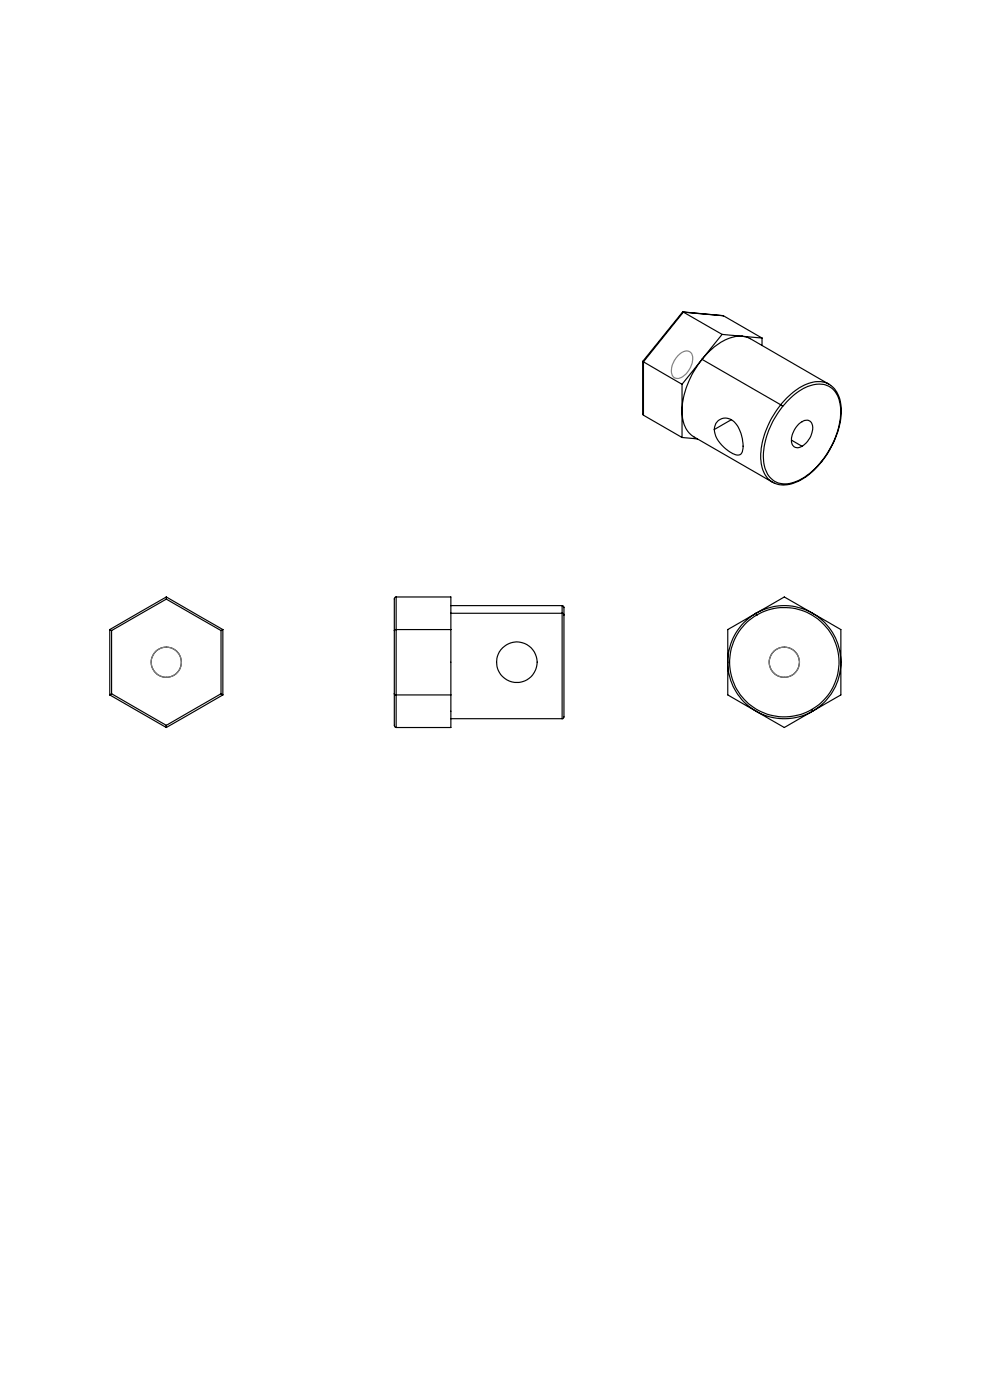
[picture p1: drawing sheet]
<svg xmlns="http://www.w3.org/2000/svg" width="210mm" height="297mm" viewBox="0 0 210 297" stroke-linecap="round" stroke-linejoin="round" font-family="sans-serif">
<g fill="none" stroke="#000" stroke-width=".25">
<path d="M136.4 76.7l.1 .1M136.5 76.8l8.2 4.7M136.5 76.8v11.3M144.9 66.2l8.6 .8M145 66.2l8.2 4.7M145 66.2l-8.5 10.6M145 66.2h-.3l-8.4 10.5v11.2l.2 .2M145 66.2l8.5 .8M148.9 76.2l16.7 9.7M148.9 76.2a19 19 0 0 0-4.2 11M148.9 76.2l-4.2 5.3M153.2 70.9l-4.3 5.3"/>
<path d="M153.2 70.9l4.2 .4M153.5 67l8.1 4.7M157.4 71.3a10 10 0 0 0-7.6 4l-.9 .9M157.4 71.3l1.8 .6 16.7 9.6M157.4 71.3l4.2 .4M161.6 71.7v1.6M136.5 88.1l8.2 4.7M144.7 87.2a6.1 6.1 0 0 0 2.5 5.5l16.7 9.6M144.7 81.5v5.7M144.7 87.2v5.6M144.7 92.8l3.3 .3M152.4 89.2a2.79 2.79 0 0 1 4.1 1.3 7.1 7.1 0 0 1 .8 5.6 1.34 1.34 0 0 1-1.9 .1 7.3 7.3 0 0 1-3.8-4.7v-.7l.2-1z"/>
<path d="M155.2 89l-3.7 2.1M165.6 85.9a17.5 17.5 0 0 0-4.1 12.5 4.9 4.9 0 0 0 7.2 3.9 13.5 13.5 0 0 0 5.6-4.3M165.6 85.9l.4 .3M166 86.2a16.7 16.7 0 0 0-3.9 12.3 4.5 4.5 0 0 0 5.5 4 12 12 0 0 0 6.6-4.6M166 86.2a11.5 11.5 0 0 1 7.6-4.7 4.4 4.4 0 0 1 4.6 4.2 16.6 16.6 0 0 1-4 12.2M167.9 93.4l2.2 1.3M169.4 90a1.77 1.77 0 0 1 2.7-.3 4.2 4.2 0 0 1-1.5 4.6 1.52 1.52 0 0 1-2.6 0 4.4 4.4 0 0 1 1.4-4.3zM174.2 97.9l.1 .1M176.2 81.8a6.7 6.7 0 0 1 2.2 6.3 18.9 18.9 0 0 1-4.1 9.9M176.2 81.7a5.7 5.7 0 0 0-6.1 .3 16.1 16.1 0 0 0-4.5 3.9M23.3 133.6l.4 .2M23.3 133.6v13.8"/>
<path d="M23.7 133.8v13.4M35.3 126.6l12 7M35.3 127.1l11.6 6.7M35.3 126.6v.5M35.3 127.1l-11.6 6.7M35.3 126.6l-12 7M46.9 133.8v13.4M47.3 133.6l-.4 .2M47.3 133.6v13.8M83.6 133.8v13.4M84 133.6v13.8M84 133.6l-.4 .2"/>
<path d="M84 126.6h11.6v3.5M84 133.6h11.6M84 126.6v7M84 126.6l-.4 .3v6.9M95.6 130.1h23.6M95.6 130.1v3.5M95.6 133.6v13.8M95.6 128.5h23.6M119.2 128.5l.4 .3v1.7M119.2 130.1h.3l.1 .4M119.2 130.1v22.4M119.2 128.5v1.6"/>
<path d="M119.6 130.5v21.6l-.1 .3-.3 .1M160.4 130.1l.2 .4M160.4 130.1a12 12 0 0 0-4.4 16.4 12 12 0 0 0 16.4 4.4M160.4 130.1a12 12 0 0 1 16.4 4.4 12 12 0 0 1-4.4 16.4M160.4 130.1l-6 3.5v13.8l12 6.9 6-3.4M160.4 130.1l6-3.5 12 7v13.8l-6 3.5M160.6 130.5a11.6 11.6 0 0 0-4.3 15.8 11.6 11.6 0 0 0 15.9 4.2M160.6 130.5a11.6 11.6 0 0 1 15.8 4.2 11.6 11.6 0 0 1-4.2 15.8M23.3 147.4l12 6.9M23.7 147.2l11.6 6.7M23.7 147.2l-.4 .2M35.3 153.9v.4"/>
<path d="M46.9 147.2l-11.6 6.7M46.9 147.2l.4 .2M47.3 147.4l-12 6.9M83.6 147.2v6.7l.2 .3 .2 .1M83.6 147.2l.4 .2M84 147.4v6.9M84 147.4h11.6M95.6 147.4v6.9h-11.6M95.6 152.5h23.6M172.2 150.5l.2 .4"/>
<circle cx="35.3" cy="140.5" r="3.2"/>
<circle cx="109.6" cy="140.5" r="4.3"/>
<circle cx="166.4" cy="140.5" r="3.2"/>
</g>
<g fill="none" stroke="#808080" stroke-width=".25">
<path d="M143.8 75.5a2.02 2.02 0 0 1 2.7-.7 3.6 3.6 0 0 1-.7 4.2 2.21 2.21 0 0 1-2.9 1 3.5 3.5 0 0 1 .8-4.3z"/>
<circle cx="35.3" cy="140.5" r="3.2"/>
<circle cx="166.4" cy="140.5" r="3.2"/>
</g>
</svg>
